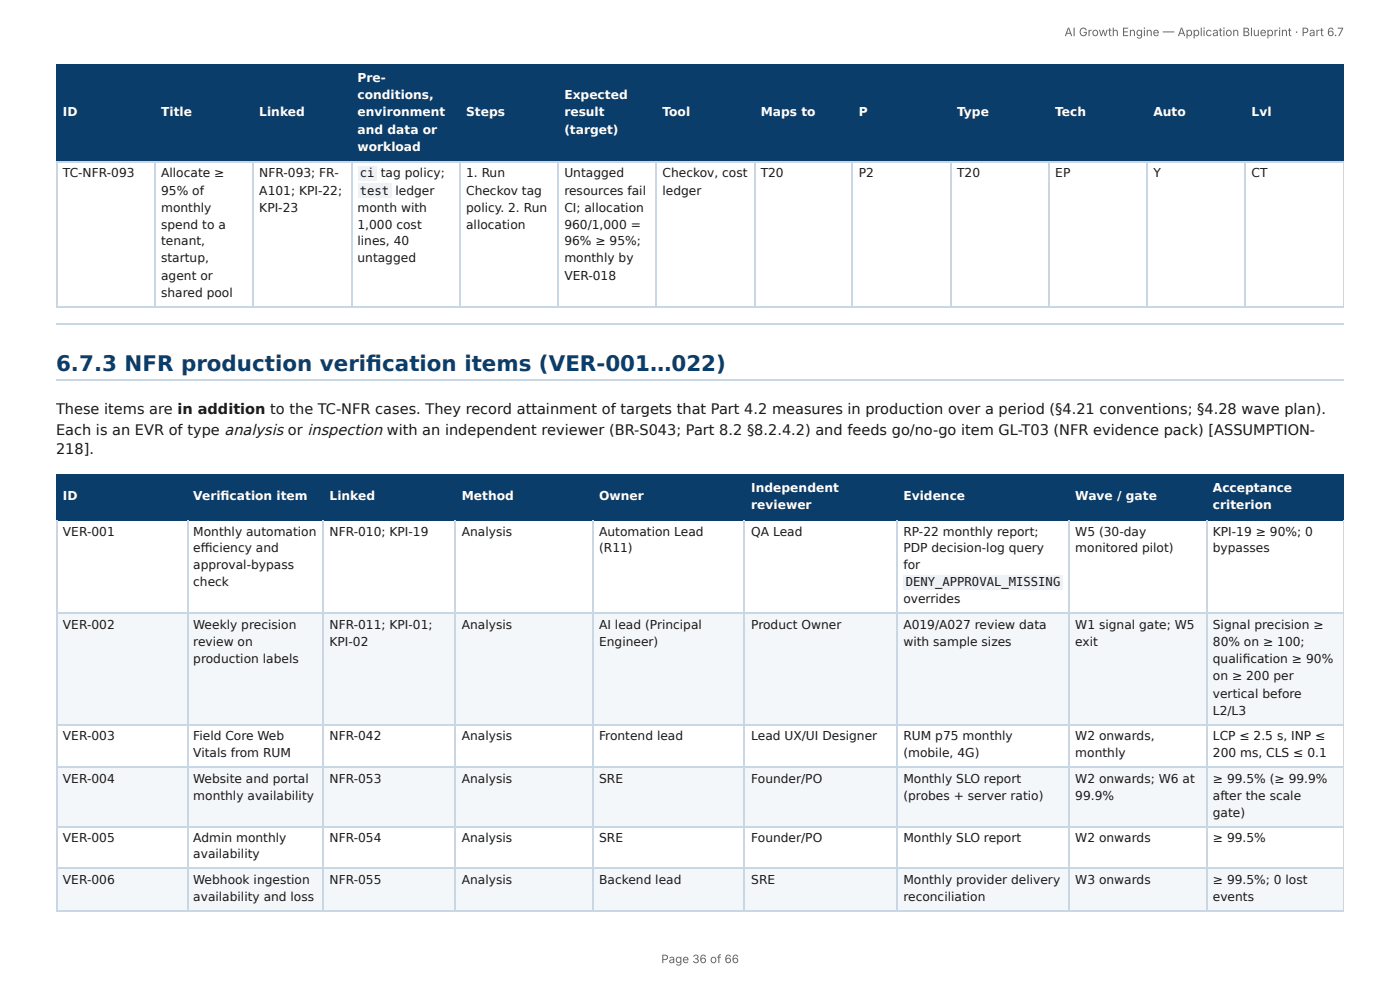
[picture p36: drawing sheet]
<svg xmlns="http://www.w3.org/2000/svg" width="297mm" height="210mm" viewBox="0 0 297 210" stroke-linecap="round" stroke-linejoin="round" font-family="sans-serif">
<defs><g id="words">
<text font-size="4.6" fill="#0b3d6b" x="11.9" y="78.9">6.7.3 NFR production verifi cation items (VER-001…022)</text>
<g font-size="3.1" fill="#1a1a1a">
<text x="11.9" y="87.9">These items are in addition to the TC-NFR cases. They record attainment of targets that Part 4.2 measures in production over a period (§4.21 conventions; §4.28 wave plan).</text>
<text x="11.9" y="92.3">Each is an EVR of type analysis or inspection with an independent reviewer (BR-S043; Part 8.2 §8.2.4.2) and feeds go/no-go item GL-T03 (NFR evidence pack) [ASSUMPTION-</text>
<text x="11.9" y="96.4">218].</text>
</g>
<g font-size="2.6" fill="#fff">
<text x="75.9" y="17.4">Pre-</text>
<text x="75.9" y="21.1">conditions,</text>
<text x="119.9" y="21.1">Expected</text>
<text x="13.4" y="24.7">ID</text>
<text x="34.2" y="24.7">Title</text>
<text x="55.1" y="24.7">Linked</text>
<text x="75.9" y="24.7">environment</text>
<text x="75.9" y="28.4">and data or</text>
<text x="99" y="24.7">Steps</text>
<text x="119.9" y="24.7">result</text>
<text x="119.9" y="28.4">(target)</text>
<text x="140.7" y="24.7">Tool</text>
<text x="161.6" y="24.7">Maps to</text>
<text x="182.4" y="24.7">P</text>
<text x="203.3" y="24.7">Type</text>
<text x="224.1" y="24.7">Tech</text>
<text x="245" y="24.7">Auto</text>
<text x="265.8" y="24.7">Lvl</text>
<text x="75.9" y="32">workload</text>
<text x="13.4" y="106.2">ID</text>
<text x="41" y="106.2">Verifi cation item</text>
<text x="70" y="106.2">Linked</text>
<text x="98.1" y="106.2">Method</text>
<text x="127.2" y="106.2">Owner</text>
<text x="159.6" y="104.5">Independent</text>
<text x="191.9" y="106.2">Evidence</text>
<text x="228.4" y="106.2">Wave / gate</text>
<text x="257.6" y="104.5">Acceptance</text>
<text x="159.6" y="108.1">reviewer</text>
<text x="257.6" y="108.1">criterion</text>
</g>
<g font-size="2.6" fill="#1a1a1a">
<text x="13.4" y="37.7">TC-NFR-093</text>
<text x="34.2" y="37.7">Allocate ≥</text>
<text x="34.2" y="41.3">95% of</text>
<text x="55.1" y="37.7">NFR-093; FR-</text>
<text x="55.1" y="41.3">A101; KPI-22;</text>
<text x="76.4" y="37.7">ci</text>
<text x="76.4" y="41.3">test</text>
<text x="80.9" y="37.7">tag policy;</text>
<text x="84" y="41.3">ledger</text>
<text x="99" y="37.7">1. Run</text>
<text x="99" y="41.3">Checkov tag</text>
<text x="119.9" y="37.7">Untagged</text>
<text x="119.9" y="41.3">resources fail</text>
<text x="140.7" y="37.7">Checkov, cost</text>
<text x="140.7" y="41.3">ledger</text>
<text x="161.6" y="37.7">T20</text>
<text x="182.4" y="37.7">P2</text>
<text x="203.3" y="37.7">T20</text>
<text x="224.1" y="37.7">EP</text>
<text x="245" y="37.7">Y</text>
<text x="265.8" y="37.7">CT</text>
<text x="34.2" y="45">monthly</text>
<text x="55.1" y="45">KPI-23</text>
<text x="75.9" y="45">month with</text>
<text x="99" y="45">policy. 2. Run</text>
<text x="119.9" y="45">CI; allocation</text>
<text x="34.2" y="48.6">spend to a</text>
<text x="34.2" y="52">tenant,</text>
<text x="75.9" y="48.6">1,000 cost</text>
<text x="75.9" y="52">lines, 40</text>
<text x="99" y="48.6">allocation</text>
<text x="119.9" y="48.6">960/1,000 =</text>
<text x="119.9" y="52">96% ≥ 95%;</text>
<text x="34.2" y="55.7">startup,</text>
<text x="34.2" y="59.4">agent or</text>
<text x="75.9" y="55.7">untagged</text>
<text x="119.9" y="55.7">monthly by</text>
<text x="119.9" y="59.4">VER-018</text>
<text x="34.2" y="63">shared pool</text>
<text x="13.4" y="113.7">VER-001</text>
<text x="41" y="113.7">Monthly automation</text>
<text x="70" y="113.7">NFR-010; KPI-19</text>
<text x="98.1" y="113.7">Analysis</text>
<text x="127.2" y="113.7">Automation Lead</text>
<text x="159.6" y="113.7">QA Lead</text>
<text x="191.9" y="113.7">RP-22 monthly report;</text>
<text x="228.4" y="113.7">W5 (30-day</text>
<text x="257.6" y="113.7">KPI-19 ≥ 90%; 0</text>
<text x="41" y="117.2">effi ciency and</text>
<text x="127.2" y="117.2">(R11)</text>
<text x="191.9" y="117.2">PDP decision-log query</text>
<text x="228.4" y="117.2">monitored pilot)</text>
<text x="257.6" y="117.2">bypasses</text>
<text x="41" y="120.8">approval-bypass</text>
<text x="41" y="124.5">check</text>
<text x="191.9" y="120.8">for</text>
<text x="192.4" y="124.5">DENY_APPROVAL_MISSING</text>
<text x="191.9" y="128.1">overrides</text>
<text x="13.4" y="133.5">VER-002</text>
<text x="41" y="133.5">Weekly precision</text>
<text x="41" y="137.2">review on</text>
<text x="70" y="133.5">NFR-011; KPI-01;</text>
<text x="70" y="137.2">KPI-02</text>
<text x="98.1" y="133.5">Analysis</text>
<text x="127.2" y="133.5">AI lead (Principal</text>
<text x="127.2" y="137.2">Engineer)</text>
<text x="159.6" y="133.5">Product Owner</text>
<text x="191.9" y="133.5">A019/A027 review data</text>
<text x="191.9" y="137.2">with sample sizes</text>
<text x="228.4" y="133.5">W1 signal gate; W5</text>
<text x="228.4" y="137.2">exit</text>
<text x="257.6" y="133.5">Signal precision ≥</text>
<text x="257.6" y="137.2">80% on ≥ 100;</text>
<text x="41" y="140.8">production labels</text>
<text x="257.6" y="140.8">qualifi cation ≥ 90%</text>
<text x="257.6" y="144.5">on ≥ 200 per</text>
<text x="257.6" y="148.1">vertical before</text>
<text x="257.6" y="151.8">L2/L3</text>
<text x="13.4" y="157.1">VER-003</text>
<text x="41" y="157.1">Field Core Web</text>
<text x="41" y="160.8">Vitals from RUM</text>
<text x="70" y="157.1">NFR-042</text>
<text x="98.1" y="157.1">Analysis</text>
<text x="127.2" y="157.1">Frontend lead</text>
<text x="159.6" y="157.1">Lead UX/UI Designer</text>
<text x="191.9" y="157.1">RUM p75 monthly</text>
<text x="191.9" y="160.8">(mobile, 4G)</text>
<text x="228.4" y="157.1">W2 onwards,</text>
<text x="228.4" y="160.8">monthly</text>
<text x="257.6" y="157.1">LCP ≤ 2.5 s, INP ≤</text>
<text x="257.6" y="160.8">200 ms, CLS ≤ 0.1</text>
<text x="13.4" y="166.2">VER-004</text>
<text x="41" y="166.2">Website and portal</text>
<text x="70" y="166.2">NFR-053</text>
<text x="98.1" y="166.2">Analysis</text>
<text x="127.2" y="166.2">SRE</text>
<text x="159.6" y="166.2">Founder/PO</text>
<text x="191.9" y="166.2">Monthly SLO report</text>
<text x="228.4" y="166.2">W2 onwards; W6 at</text>
<text x="257.6" y="166.2">≥ 99.5% (≥ 99.9%</text>
<text x="41" y="169.8">monthly availability</text>
<text x="191.9" y="169.8">(probes + server ratio)</text>
<text x="228.4" y="169.8">99.9%</text>
<text x="257.6" y="169.8">after the scale</text>
<text x="257.6" y="173.5">gate)</text>
<text x="13.4" y="178.9">VER-005</text>
<text x="41" y="178.9">Admin monthly</text>
<text x="70" y="178.9">NFR-054</text>
<text x="98.1" y="178.9">Analysis</text>
<text x="127.2" y="178.9">SRE</text>
<text x="159.6" y="178.9">Founder/PO</text>
<text x="191.9" y="178.9">Monthly SLO report</text>
<text x="228.4" y="178.9">W2 onwards</text>
<text x="257.6" y="178.9">≥ 99.5%</text>
<text x="41" y="182.3">availability</text>
<text x="13.4" y="187.6">VER-006</text>
<text x="41" y="187.6">Webhook ingestion</text>
<text x="41" y="191.3">availability and loss</text>
<text x="70" y="187.6">NFR-055</text>
<text x="98.1" y="187.6">Analysis</text>
<text x="127.2" y="187.6">Backend lead</text>
<text x="159.6" y="187.6">SRE</text>
<text x="191.9" y="187.6">Monthly provider delivery</text>
<text x="191.9" y="191.3">reconciliation</text>
<text x="228.4" y="187.6">W3 onwards</text>
<text x="257.6" y="187.6">≥ 99.5%; 0 lost</text>
<text x="257.6" y="191.3">events</text>
</g>
<g font-size="2.5" fill="#666">
<text x="226.1" y="7.7">AI Growth Engine — Application Blueprint · Part 6.7</text>
<text x="140.4" y="204.5">Page 36 of 66</text>
</g>
</g></defs>
<g fill="#0b3d6b">
<path d="M12.2 14h20.7v20.2h-20.7z"/>
<path d="M32.9 14h21v20.2h-21z"/>
<path d="M53.9 14h20.7v20.2h-20.7z"/>
<path d="M74.6 14h23.1v20.2h-23.1z"/>
<path d="M97.7 14h20.8v20.2h-20.8z"/>
<path d="M118.5 14h20.9v20.2h-20.9z"/>
<path d="M139.4 14h20.8v20.2h-20.8z"/>
<path d="M160.2 14h20.9v20.2h-20.9z"/>
<path d="M181.1 14h20.8v20.2h-20.8z"/>
<path d="M201.9 14h20.9v20.2h-20.9z"/>
<path d="M222.8 14h20.8v20.2h-20.8z"/>
<path d="M243.6 14h20.9v20.2h-20.9z"/>
<path d="M264.5 14h20.9v20.2h-20.9z"/>
</g>
<g fill="none" stroke="#0b3d6b" stroke-width=".24">
<path d="M11.9 13.9h273.5M12 13.8v20.7M33 13.8v20.7M53.7 13.8v20.7M74.7 13.8v20.7M97.6 13.8v20.7M118.6 13.8v20.7M139.3 13.8v20.7M160.3 13.8v20.7M181 13.8v20.7M202 13.8v20.7M222.7 13.8v20.7"/>
<path d="M243.7 13.8v20.7M264.4 13.8v20.7M11.9 34.4h273.5"/>
</g>
<path d="M285.3 13.8v20.7" fill="none" stroke="#0b3d6b" stroke-width=".21"/>
<g fill="none" stroke="#c9d6e3" stroke-width=".24">
<path d="M11.9 34.4h273.5M12 34.5v30.7M33 34.5v30.7M53.7 34.5v30.7M74.7 34.5v30.7M97.6 34.5v30.7M118.6 34.5v30.7M139.3 34.5v30.7M160.3 34.5v30.7M181 34.5v30.7M202 34.5v30.7M222.7 34.5v30.7"/>
<path d="M243.7 34.5v30.7M264.4 34.5v30.7M11.9 65.1h273.5M11.9 68.7h273.5M11.9 80.7h273.5"/>
</g>
<path d="M285.3 34.5v30.7" fill="none" stroke="#c9d6e3" stroke-width=".21"/>
<g fill="#0b3d6b">
<path d="M12.2 100.8h27.5v9.5h-27.5z"/>
<path d="M39.7 100.8h29v9.5h-29z"/>
<path d="M68.7 100.8h28.1v9.5h-28.1z"/>
<path d="M96.8 100.8h29v9.5h-29z"/>
<path d="M125.8 100.8h32.4v9.5h-32.4z"/>
<path d="M158.2 100.8h32.2v9.5h-32.2z"/>
<path d="M190.4 100.8h36.6v9.5h-36.6z"/>
<path d="M227 100.8h29.3v9.5h-29.3z"/>
<path d="M256.3 100.8h29.1v9.5h-29.1z"/>
</g>
<g fill="#f4f7fa">
<path d="M12.2 130.3h27.5v23.4h-27.5z"/>
<path d="M39.7 130.3h29v23.4h-29z"/>
<path d="M68.7 130.3h28.1v23.4h-28.1z"/>
<path d="M96.8 130.3h29v23.4h-29z"/>
<path d="M125.8 130.3h32.4v23.4h-32.4z"/>
<path d="M158.2 130.3h32.2v23.4h-32.2z"/>
<path d="M190.4 130.3h36.6v23.4h-36.6z"/>
<path d="M227 130.3h29.3v23.4h-29.3z"/>
<path d="M256.3 130.3h29.1v23.4h-29.1z"/>
<path d="M12.2 162.8h27.5v12.6h-27.5z"/>
<path d="M39.7 162.8h29v12.6h-29z"/>
<path d="M68.7 162.8h28.1v12.6h-28.1z"/>
<path d="M96.8 162.8h29v12.6h-29z"/>
<path d="M125.8 162.8h32.4v12.6h-32.4z"/>
<path d="M158.2 162.8h32.2v12.6h-32.2z"/>
<path d="M190.4 162.8h36.6v12.6h-36.6z"/>
<path d="M227 162.8h29.3v12.6h-29.3z"/>
<path d="M256.3 162.8h29.1v12.6h-29.1z"/>
<path d="M12.2 184.5h27.5v9h-27.5z"/>
<path d="M39.7 184.5h29v9h-29z"/>
<path d="M68.7 184.5h28.1v9h-28.1z"/>
<path d="M96.8 184.5h29v9h-29z"/>
<path d="M125.8 184.5h32.4v9h-32.4z"/>
<path d="M158.2 184.5h32.2v9h-32.2z"/>
<path d="M190.4 184.5h36.6v9h-36.6z"/>
<path d="M227 184.5h29.3v9h-29.3z"/>
<path d="M256.3 184.5h29.1v9h-29.1z"/>
</g>
<path d="M11.9 100.9h273.5M11.9 110.4h273.5M12 100.8v9.8M39.8 100.8v9.8M68.6 100.8v9.8M96.6 100.8v9.8M125.9 100.8v9.8M158.1 100.8v9.8M190.5 100.8v9.8M227.1 100.8v9.8M256.4 100.8v9.8" fill="none" stroke="#0b3d6b" stroke-width=".24"/>
<path d="M285.3 100.8v9.8" fill="none" stroke="#0b3d6b" stroke-width=".21"/>
<g fill="none" stroke="#c9d6e3" stroke-width=".24">
<path d="M12 110.6v82.9M39.8 110.6v82.9M68.6 110.6v82.9M96.6 110.6v82.9M125.9 110.6v82.9M158.1 110.6v82.9M190.5 110.6v82.9M227.1 110.6v82.9M256.4 110.6v82.9M11.9 130.2h273.5M11.9 153.9h273.5M11.9 162.9h273.5"/>
<path d="M11.9 175.6h273.5M11.9 184.3h273.5M11.9 193.4h273.5"/>
</g>
<path d="M285.3 110.6v82.9" fill="none" stroke="#c9d6e3" stroke-width=".21"/>
<g fill="#eef2f6">
<path d="M76 35.2h3.9v3.2h-3.9z"/>
<path d="M76 38.9h7.1v3.1h-7.1z"/>
<path d="M191.9 122h33.9v3.2h-33.9z"/>
</g>
<use href="#words"/>
</svg>
